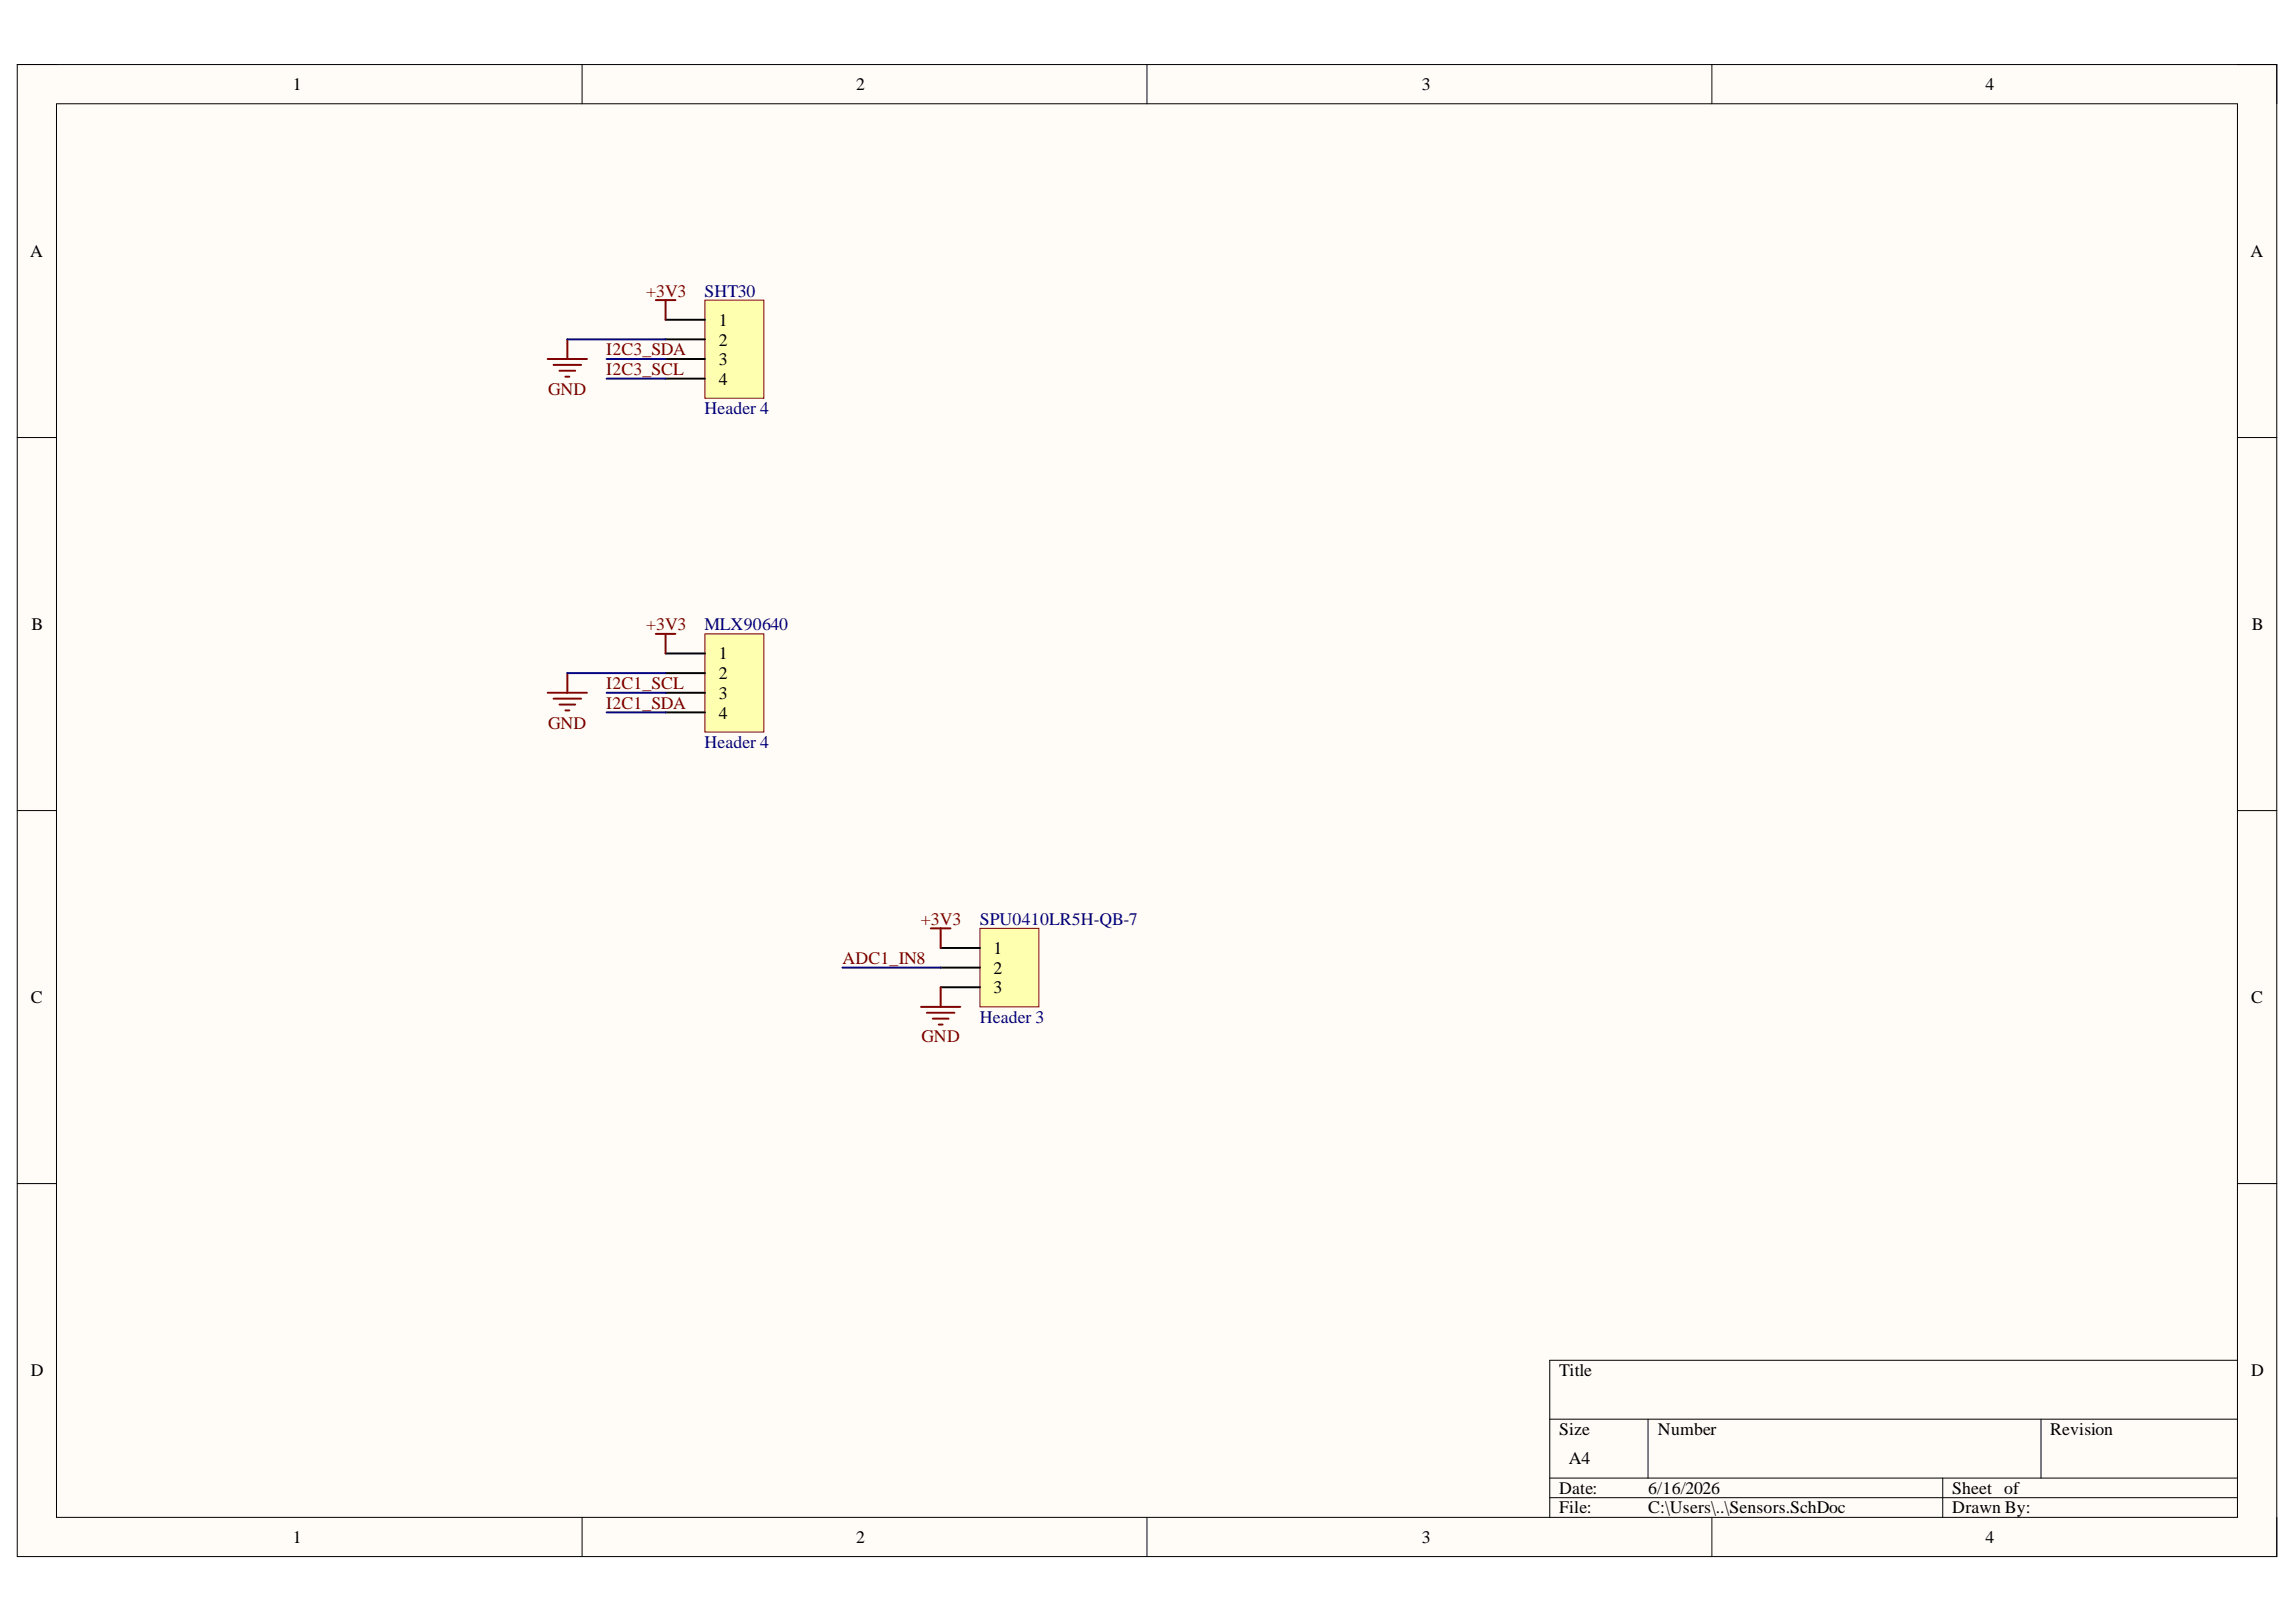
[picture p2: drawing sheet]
<svg xmlns="http://www.w3.org/2000/svg" width="297mm" height="210mm" viewBox="0 0 297 210" stroke-linecap="round" stroke-linejoin="round" font-family="sans-serif">
<defs><g id="words">
<g font-size="2.3">
<text x="37.9" y="11.7">1</text>
<text x="110.8" y="11.7">2</text>
<text x="183.9" y="11.7">3</text>
<text x="256.9" y="11.7">4</text>
<text x="3.9" y="33.3">A</text>
<text x="291.1" y="33.3">A</text>
<text x="93" y="42.2">1</text>
<text x="93" y="44.7">2</text>
<text x="93" y="47.3">3</text>
<text x="93" y="49.8">4</text>
<text x="4.1" y="81.5">B</text>
<text x="291.3" y="81.5">B</text>
<text x="93" y="85.3">1</text>
<text x="93" y="87.9">2</text>
<text x="93" y="90.5">3</text>
<text x="93" y="93">4</text>
<text x="128.5" y="123.5">1</text>
<text x="4" y="129.8">C</text>
<text x="128.5" y="126">2</text>
<text x="128.5" y="128.5">3</text>
<text x="291.2" y="129.8">C</text>
<text x="4" y="178.1">D</text>
<text x="201.7" y="178.1">Title</text>
<text x="291.2" y="178.1">D</text>
<text x="201.7" y="185.7">Size</text>
<text x="214.5" y="185.7">Number</text>
<text x="265.3" y="185.7">Revision</text>
<text x="203" y="189.5">A4</text>
<text x="201.7" y="193.3">Date:</text>
<text x="201.7" y="195.9">File:</text>
<text x="213.2" y="193.3">6/16/2026</text>
<text x="213.2" y="195.9">C:\Users\..\Sensors.SchDoc</text>
<text x="252.6" y="193.3">Sheet of</text>
<text x="252.6" y="195.9">Drawn By:</text>
<text x="37.9" y="199.7">1</text>
<text x="110.8" y="199.7">2</text>
<text x="183.9" y="199.7">3</text>
<text x="256.9" y="199.7">4</text>
</g>
<g font-size="2.3" fill="#800000">
<text x="83.6" y="38.4">+3V3</text>
<text x="78.4" y="46">I2C3_SDA</text>
<text x="70.9" y="51.1">GND</text>
<text x="78.4" y="48.5">I2C3_SCL</text>
<text x="83.6" y="81.5">+3V3</text>
<text x="78.4" y="89.2">I2C1_SCL</text>
<text x="70.9" y="94.3">GND</text>
<text x="78.4" y="91.8">I2C1_SDA</text>
<text x="119.1" y="119.7">+3V3</text>
<text x="109" y="124.7">ADC1_IN8</text>
<text x="119.2" y="134.9">GND</text>
</g>
<g font-size="2.3" fill="#000080">
<text x="91.1" y="38.4">SHT30</text>
<text x="91.1" y="53.6">Header 4</text>
<text x="91.1" y="81.5">MLX90640</text>
<text x="91.1" y="96.8">Header 4</text>
<text x="126.7" y="119.7">SPU0410LR5H-QB-7</text>
<text x="126.7" y="132.3">Header 3</text>
</g>
</g></defs>
<path d="M2.2 8.4h292.4v193h-292.4z" fill-rule="evenodd" fill="#fffcf8"/>
<path d="M2.2 8.4h292.4v193h-292.4z" fill="none" stroke="#000" stroke-width=".13"/>
<path d="M7.3 13.4h282.2v183h-282.2z" fill-rule="evenodd" fill="#fffcf8"/>
<g fill="none" stroke="#000" stroke-width=".13">
<path d="M2.2 8.3h5.1M7.3 13.4h282.2v183h-282.2zM75.3 8.3v5.1M148.4 8.3v5.1M221.5 8.4v5M289.5 8.4h5.1v5M2.2 56.6h5.1M289.5 56.6h5.1M2.2 104.9h5.1M289.5 104.9h5.1M2.2 153.2h5.1M289.5 153.2h5.1"/>
<path d="M289.5 176h-89v20.4M75.3 196.4v5M148.4 196.4v5M200.5 183.7h89M200.5 191.3h89M200.5 193.8h89M213.2 183.7v7.6M221.5 196.4v5M251.3 191.3v5.1M264 183.7v7.6M294.6 196.4v5"/>
</g>
<path d="M91.2 82h7.6v12.7h-7.6z" fill-rule="evenodd" fill="#ffffb0"/>
<path d="M91.2 82h7.6v12.7h-7.6z" fill="none" stroke="#800000" stroke-width=".13"/>
<path d="M86.1 84.6h5.1M86.1 87.1h5.1M86.1 89.7h5.1M86.1 92.2h5.1" fill="none" stroke="#000" stroke-width=".25"/>
<path d="M84.8 82h2.6M86.1 82v2.6" fill="none" stroke="#800000" stroke-width=".25"/>
<path d="M91.2 38.8h7.6v12.7h-7.6z" fill-rule="evenodd" fill="#ffffb0"/>
<path d="M91.2 38.8h7.6v12.7h-7.6z" fill="none" stroke="#800000" stroke-width=".13"/>
<path d="M86.1 41.4h5.1M86.1 43.9h5.1M86.1 46.5h5.1M86.1 49h5.1" fill="none" stroke="#000" stroke-width=".25"/>
<path d="M84.8 38.8h2.6M86.1 38.8v2.6M70.9 46.5h5M71.6 47.2h3.6M72.4 48h2M73.1 48.7h.6M73.4 43.9v2.6M70.9 89.7h5M71.6 90.4h3.6M72.4 91.2h2M73.1 91.9h.6M73.4 87.1v2.6" fill="none" stroke="#800000" stroke-width=".25"/>
<path d="M126.8 120.1h7.6v10.2h-7.6z" fill-rule="evenodd" fill="#ffffb0"/>
<path d="M126.8 120.1h7.6v10.2h-7.6z" fill="none" stroke="#800000" stroke-width=".13"/>
<path d="M121.7 122.7h5.1M121.7 125.2h5.1M121.7 127.8h5.1" fill="none" stroke="#000" stroke-width=".25"/>
<path d="M119.2 130.3h5M119.9 131.1h3.6M120.4 120.1h2.6M120.7 131.8h2M121.4 132.6h.6M121.7 120.1v2.6M121.7 127.8v2.5" fill="none" stroke="#800000" stroke-width=".25"/>
<path d="M73.4 43.9h12.7M78.5 46.5h7.6M78.5 49h7.6M73.4 87.1h12.7M78.5 89.7h7.6M78.5 92.2h7.6M109 125.2h12.7" fill="none" stroke="#000080" stroke-width=".25"/>
<use href="#words"/>
</svg>
